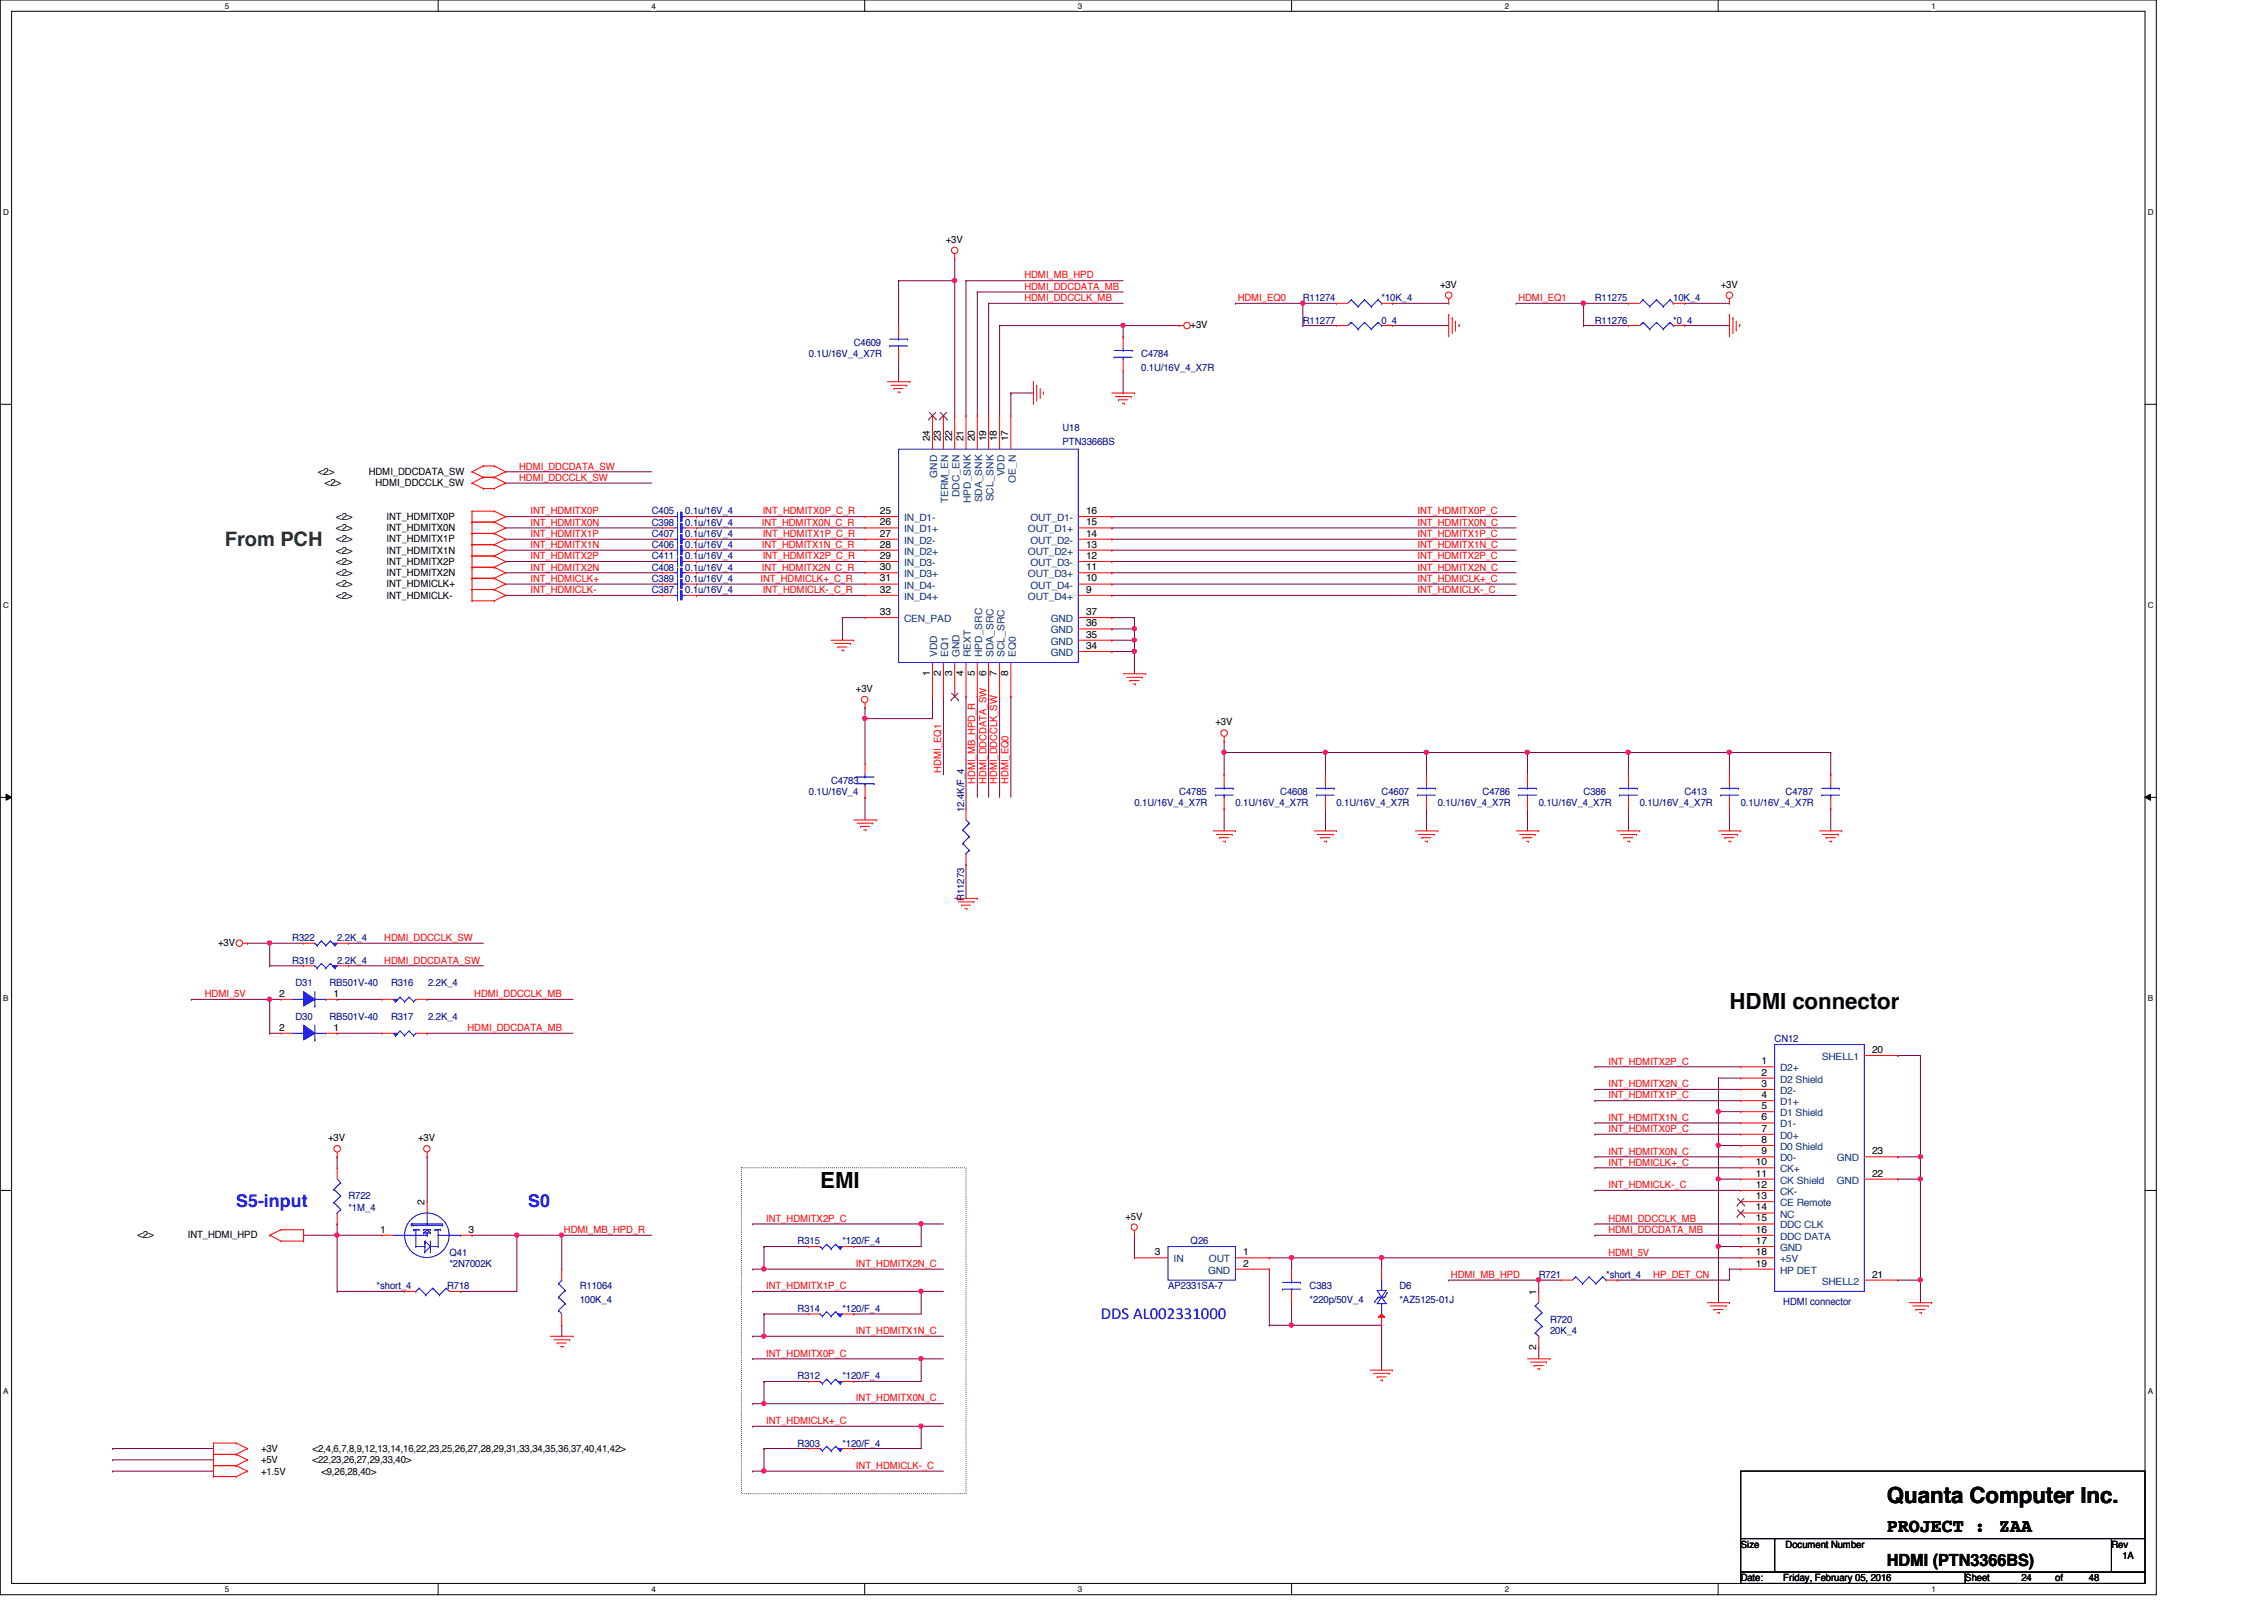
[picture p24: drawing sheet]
<svg xmlns="http://www.w3.org/2000/svg" width="297mm" height="210mm" viewBox="0 0 297 210" stroke-linecap="round" stroke-linejoin="round" font-family="sans-serif">
<defs><g id="words">
<g font-size="2.9">
<text x="226.9" y="132.4">HDMI connector</text>
<text x="107.6" y="155.9">EMI</text>
<text x="247.6" y="197.2">Quanta Computer Inc.</text>
</g>
<text font-size="2.6" fill="#008000" x="29.5" y="71.7">From PCH</text>
<g font-size="2.5">
<text x="247.6" y="201">PROJECT :</text>
<text x="262.3" y="201">ZAA</text>
</g>
<g font-size="2.3" fill="#00f">
<text x="31" y="158.3">S5-input</text>
<text x="69.3" y="158.3">S0</text>
</g>
<text font-size="2.2" fill="#00f" x="144.4" y="173">DDS AL002331000</text>
<text font-size="2.2" x="247.6" y="205.4">HDMI (PTN3366BS)</text>
<g font-size="1.3">
<text x="124.1" y="31.8">+3V</text>
<text x="188.9" y="37.7">+3V</text>
<text x="225.8" y="37.7">+3V</text>
<text x="156.2" y="43.1">+3V</text>
<text x="122" y="57.9" transform="rotate(-90 122 57.9)">24</text>
<text x="123.4" y="57.9" transform="rotate(-90 123.4 57.9)">23</text>
<text x="124.9" y="57.9" transform="rotate(-90 124.9 57.9)">22</text>
<text x="126.4" y="57.9" transform="rotate(-90 126.4 57.9)">21</text>
<text x="127.9" y="57.9" transform="rotate(-90 127.9 57.9)">20</text>
<text x="129.4" y="57.9" transform="rotate(-90 129.4 57.9)">19</text>
<text x="130.8" y="57.9" transform="rotate(-90 130.8 57.9)">18</text>
<text x="132.3" y="57.9" transform="rotate(-90 132.3 57.9)">17</text>
<text x="41.7" y="62.3">&lt;2&gt;</text>
<text x="42.6" y="63.8">&lt;2&gt;</text>
<text x="48.4" y="62.3">HDMI_DDCDATA_SW</text>
<text x="49.3" y="63.8">HDMI_DDCCLK_SW</text>
<text x="44.1" y="69.7">&lt;2&gt;</text>
<text x="44.1" y="68.2">&lt;2&gt;</text>
<text x="44.1" y="71.2">&lt;2&gt;</text>
<text x="50.7" y="69.7">INT_HDMITX0N</text>
<text x="50.7" y="68.2">INT_HDMITX0P</text>
<text x="50.7" y="71.2">INT_HDMITX1P</text>
<text x="115.4" y="71.8">28</text>
<text x="115.4" y="70.4">27</text>
<text x="115.4" y="68.9">26</text>
<text x="115.4" y="67.4">25</text>
<text x="142.5" y="71.8">13</text>
<text x="142.5" y="70.4">14</text>
<text x="142.5" y="68.9">15</text>
<text x="142.5" y="67.4">16</text>
<text x="44.1" y="77">&lt;2&gt;</text>
<text x="44.1" y="72.6">&lt;2&gt;</text>
<text x="44.1" y="74.1">&lt;2&gt;</text>
<text x="44.1" y="75.6">&lt;2&gt;</text>
<text x="50.7" y="77">INT_HDMICLK+</text>
<text x="50.7" y="72.6">INT_HDMITX1N</text>
<text x="50.7" y="74.1">INT_HDMITX2P</text>
<text x="50.7" y="75.6">INT_HDMITX2N</text>
<text x="115.4" y="77.8">32</text>
<text x="115.4" y="76.3">31</text>
<text x="115.4" y="74.8">30</text>
<text x="115.4" y="73.3">29</text>
<text x="142.5" y="77.8">9</text>
<text x="142.5" y="76.3">10</text>
<text x="142.5" y="74.8">11</text>
<text x="142.5" y="73.3">12</text>
<text x="44.1" y="78.5">&lt;2&gt;</text>
<text x="50.7" y="78.5">INT_HDMICLK-</text>
<text x="115.4" y="80.7">33</text>
<text x="142.5" y="83.7">35</text>
<text x="142.5" y="82.2">36</text>
<text x="142.5" y="80.7">37</text>
<text x="122" y="88.7" transform="rotate(-90 122 88.7)">1</text>
<text x="123.4" y="88.7" transform="rotate(-90 123.4 88.7)">2</text>
<text x="124.9" y="88.7" transform="rotate(-90 124.9 88.7)">3</text>
<text x="126.4" y="88.7" transform="rotate(-90 126.4 88.7)">4</text>
<text x="127.9" y="88.7" transform="rotate(-90 127.9 88.7)">5</text>
<text x="129.4" y="88.7" transform="rotate(-90 129.4 88.7)">6</text>
<text x="130.8" y="88.7" transform="rotate(-90 130.8 88.7)">7</text>
<text x="132.3" y="88.7" transform="rotate(-90 132.3 88.7)">8</text>
<text x="142.5" y="85.1">34</text>
<text x="112.3" y="90.8">+3V</text>
<text x="159.5" y="95.2">+3V</text>
<text x="28.6" y="124.1">+3V</text>
<text x="36.6" y="130.8">2</text>
<text x="43.8" y="130.8">1</text>
<text x="36.6" y="135.2">2</text>
<text x="43.8" y="135.2">1</text>
<text x="231.1" y="139.6">1</text>
<text x="231.1" y="141.1">2</text>
<text x="231.1" y="142.6">3</text>
<text x="245.6" y="138.1">20</text>
<text x="43" y="149.7">+3V</text>
<text x="54.9" y="149.7">+3V</text>
<text x="231.1" y="144.1">4</text>
<text x="231.1" y="145.5">5</text>
<text x="231.1" y="147">6</text>
<text x="231.1" y="148.5">7</text>
<text x="231.1" y="149.9">8</text>
<text x="230.4" y="152.9">10</text>
<text x="230.4" y="154.3">11</text>
<text x="230.4" y="155.8">12</text>
<text x="231.1" y="151.4">9</text>
<text x="245.6" y="151.4">23</text>
<text x="245.6" y="154.3">22</text>
<text x="49.9" y="161.7">1</text>
<text x="55.7" y="158.1" transform="rotate(-90 55.7 158.1)">2</text>
<text x="61.5" y="161.7">3</text>
<text x="147.7" y="160">+5V</text>
<text x="230.4" y="157.3">13</text>
<text x="230.4" y="158.8">14</text>
<text x="230.4" y="160.2">15</text>
<text x="230.4" y="161.7">16</text>
<text x="18" y="162.3">&lt;2&gt;</text>
<text x="24.6" y="162.3">INT_HDMI_HPD</text>
<text x="151.5" y="164.7">3</text>
<text x="163.1" y="164.7">1</text>
<text x="163.1" y="166.2">2</text>
<text x="230.4" y="163.2">17</text>
<text x="230.4" y="164.7">18</text>
<text x="230.4" y="166.2">19</text>
<text x="245.6" y="167.6">21</text>
<text x="201.5" y="169.9" transform="rotate(-90 201.5 169.9)">1</text>
<text x="201.5" y="177.1" transform="rotate(-90 201.5 177.1)">2</text>
<text x="34.2" y="190.5">+3V</text>
<text x="34.2" y="192">+5V</text>
<text x="41" y="190.5">&lt;2,4,6,7,8,9,12,13,14,16,22,23,25,26,27,28,29,31,33,34,35,36,37,40,41,42&gt;</text>
<text x="41" y="192">&lt;22,23,26,27,29,33,40&gt;</text>
<text x="34.2" y="193.5">+1.5V</text>
<text x="42.2" y="193.5">&lt;9,26,28,40&gt;</text>
<text x="228.4" y="203">Size</text>
<text x="234.3" y="203">Document Number</text>
<text x="277" y="203">Rev</text>
<text x="228.4" y="207.4">Date:</text>
<text x="234" y="207.4">Friday, February 05, 2016</text>
<text x="257.8" y="207.4">Sheet</text>
<text x="265.2" y="207.4">24</text>
<text x="269.7" y="207.4">of</text>
<text x="274.1" y="207.4">48</text>
<text x="278.5" y="204.5">1A</text>
</g>
<g font-size="1.3" fill="#f00">
<text x="134.4" y="39.5">HDMI_DDCCLK_MB</text>
<text x="134.4" y="38">HDMI_DDCDATA_MB</text>
<text x="134.4" y="36.5">HDMI_MB_HPD</text>
<text x="162.4" y="39.5">HDMI_EQ0</text>
<text x="199.2" y="39.5">HDMI_EQ1</text>
<text x="68.1" y="63.1">HDMI_DDCCLK_SW</text>
<text x="68.1" y="61.6">HDMI_DDCDATA_SW</text>
<text x="69.6" y="69">INT_HDMITX0N</text>
<text x="69.6" y="67.5">INT_HDMITX0P</text>
<text x="69.6" y="70.4">INT_HDMITX1P</text>
<text x="69.6" y="71.9">INT_HDMITX1N</text>
<text x="99.9" y="69">INT_HDMITX0N_C_R</text>
<text x="99.9" y="71.9">INT_HDMITX1N_C_R</text>
<text x="100.1" y="67.5">INT_HDMITX0P_C_R</text>
<text x="100.1" y="70.4">INT_HDMITX1P_C_R</text>
<text x="186" y="71.9">INT_HDMITX1N_C</text>
<text x="186" y="70.4">INT_HDMITX1P_C</text>
<text x="186" y="69">INT_HDMITX0N_C</text>
<text x="186" y="67.5">INT_HDMITX0P_C</text>
<text x="69.6" y="76.3">INT_HDMICLK+</text>
<text x="69.6" y="77.8">INT_HDMICLK-</text>
<text x="69.6" y="73.4">INT_HDMITX2P</text>
<text x="69.6" y="74.8">INT_HDMITX2N</text>
<text x="99.8" y="76.3">INT_HDMICLK+_C_R</text>
<text x="99.9" y="74.8">INT_HDMITX2N_C_R</text>
<text x="100.1" y="77.8">INT_HDMICLK-_C_R</text>
<text x="100.1" y="73.4">INT_HDMITX2P_C_R</text>
<text x="186" y="77.8">INT_HDMICLK-_C</text>
<text x="186" y="76.3">INT_HDMICLK+_C</text>
<text x="186" y="74.8">INT_HDMITX2N_C</text>
<text x="186" y="73.4">INT_HDMITX2P_C</text>
<text x="123.5" y="101.3" transform="rotate(-90 123.5 101.3)">HDMI_EQ1</text>
<text x="127.9" y="102.8" transform="rotate(-90 127.9 102.8)">HDMI_MB_HPD_R</text>
<text x="129.4" y="102.8" transform="rotate(-90 129.4 102.8)">HDMI_DDCDATA_SW</text>
<text x="130.8" y="102.8" transform="rotate(-90 130.8 102.8)">HDMI_DDCCLK_SW</text>
<text x="132.3" y="102.8" transform="rotate(-90 132.3 102.8)">HDMI_EQ0</text>
<text x="50.4" y="123.4">HDMI_DDCCLK_SW</text>
<text x="26.9" y="130.8">HDMI_5V</text>
<text x="50.4" y="126.4">HDMI_DDCDATA_SW</text>
<text x="62.2" y="130.8">HDMI_DDCCLK_MB</text>
<text x="61.3" y="135.3">HDMI_DDCDATA_MB</text>
<text x="211" y="139.7">INT_HDMITX2P_C</text>
<text x="211" y="142.6">INT_HDMITX2N_C</text>
<text x="211" y="144.1">INT_HDMITX1P_C</text>
<text x="211" y="147">INT_HDMITX1N_C</text>
<text x="211" y="148.5">INT_HDMITX0P_C</text>
<text x="211" y="155.9">INT_HDMICLK-_C</text>
<text x="211" y="152.9">INT_HDMICLK+_C</text>
<text x="211" y="151.5">INT_HDMITX0N_C</text>
<text x="74" y="161.8">HDMI_MB_HPD_R</text>
<text x="100.5" y="160.3">INT_HDMITX2P_C</text>
<text x="211" y="161.8">HDMI_DDCDATA_MB</text>
<text x="211" y="160.3">HDMI_DDCCLK_MB</text>
<text x="112.3" y="166.2">INT_HDMITX2N_C</text>
<text x="190.4" y="167.6">HDMI_MB_HPD</text>
<text x="211" y="164.7">HDMI_5V</text>
<text x="216.9" y="167.6">HP_DET_CN</text>
<text x="100.5" y="169.1">INT_HDMITX1P_C</text>
<text x="100.5" y="178">INT_HDMITX0P_C</text>
<text x="112.3" y="175">INT_HDMITX1N_C</text>
<text x="112.3" y="183.9">INT_HDMITX0N_C</text>
<text x="100.5" y="186.8">INT_HDMICLK+_C</text>
<text x="112.3" y="192.7">INT_HDMICLK-_C</text>
</g>
<g font-size="1.3" fill="#000080">
<text x="170.9" y="39.5">R11274</text>
<text x="181.3" y="39.5">*10K_4</text>
<text x="209.3" y="39.5">R11275</text>
<text x="219.5" y="39.5">10K_4</text>
<text x="106.1" y="46.9">0.1U/16V_4_X7R</text>
<text x="112" y="45.4">C4609</text>
<text x="149.7" y="46.9">C4784</text>
<text x="170.9" y="42.5">R11277</text>
<text x="181.3" y="42.5">0_4</text>
<text x="209.3" y="42.5">R11276</text>
<text x="219.5" y="42.5">*0_4</text>
<text x="149.7" y="48.6">0.1U/16V_4_X7R</text>
<text x="139.4" y="56.6">U18</text>
<text x="139.4" y="58.3">PTN3366BS</text>
<text x="85.5" y="67.5">C405</text>
<text x="85.5" y="71.9">C406</text>
<text x="85.5" y="70.4">C407</text>
<text x="85.5" y="69">C398</text>
<text x="89.9" y="67.5">0.1u/16V_4</text>
<text x="89.9" y="71.9">0.1u/16V_4</text>
<text x="89.9" y="70.4">0.1u/16V_4</text>
<text x="89.9" y="69">0.1u/16V_4</text>
<text x="85.5" y="77.8">C387</text>
<text x="85.5" y="76.3">C389</text>
<text x="85.5" y="74.8">C408</text>
<text x="85.5" y="73.4">C411</text>
<text x="89.9" y="77.8">0.1u/16V_4</text>
<text x="89.9" y="76.3">0.1u/16V_4</text>
<text x="89.9" y="74.8">0.1u/16V_4</text>
<text x="89.9" y="73.4">0.1u/16V_4</text>
<text x="106.1" y="104.3">0.1U/16V_4</text>
<text x="109" y="102.8">C4783</text>
<text x="126.5" y="106.5" transform="rotate(-90 126.5 106.5)">12.4K/F_4</text>
<text x="148.8" y="105.8">0.1U/16V_4_X7R</text>
<text x="154.7" y="104.3">C4785</text>
<text x="162.1" y="105.8">0.1U/16V_4_X7R</text>
<text x="168" y="104.3">C4608</text>
<text x="175.3" y="105.8">0.1U/16V_4_X7R</text>
<text x="181.3" y="104.3">C4607</text>
<text x="188.6" y="105.8">0.1U/16V_4_X7R</text>
<text x="194.5" y="104.3">C4786</text>
<text x="201.9" y="105.8">0.1U/16V_4_X7R</text>
<text x="207.8" y="104.3">C386</text>
<text x="215.1" y="105.8">0.1U/16V_4_X7R</text>
<text x="221" y="104.3">C413</text>
<text x="228.4" y="105.8">0.1U/16V_4_X7R</text>
<text x="234.3" y="104.3">C4787</text>
<text x="126.5" y="118.2" transform="rotate(-90 126.5 118.2)">R11273</text>
<text x="38.4" y="123.5">R322</text>
<text x="44.2" y="123.5">2.2K_4</text>
<text x="38.4" y="126.4">R319</text>
<text x="38.8" y="129.4">D31</text>
<text x="43.2" y="129.4">RB501V-40</text>
<text x="44.2" y="126.4">2.2K_4</text>
<text x="51.3" y="129.4">R316</text>
<text x="56.2" y="129.4">2.2K_4</text>
<text x="38.8" y="133.8">D30</text>
<text x="43.2" y="133.8">RB501V-40</text>
<text x="51.3" y="133.8">R317</text>
<text x="56.2" y="133.8">2.2K_4</text>
<text x="232.8" y="136.7">CN12</text>
<text x="45.7" y="157.4">R722</text>
<text x="45.7" y="158.8">*1M_4</text>
<text x="59" y="164.7">Q41</text>
<text x="59" y="166.2">*2N7002K</text>
<text x="104.6" y="163.2">R315</text>
<text x="110.5" y="163.2">*120/F_4</text>
<text x="156.2" y="163.2">Q26</text>
<text x="201.9" y="167.7">R721</text>
<text x="210.7" y="167.7">*short_4</text>
<text x="49.4" y="169.1">*short_4</text>
<text x="58.7" y="169.1">R718</text>
<text x="76.1" y="169.1">R11064</text>
<text x="76.1" y="170.9">100K_4</text>
<text x="104.6" y="172.1">R314</text>
<text x="110.5" y="172.1">*120/F_4</text>
<text x="153.2" y="169.1">AP2331SA-7</text>
<text x="171.8" y="169.1">C383</text>
<text x="171.8" y="170.9">*220p/50V_4</text>
<text x="183.6" y="169.1">D6</text>
<text x="183.6" y="170.9">*AZ5125-01J</text>
<text x="203.4" y="173.6">R720</text>
<text x="234" y="171.2">HDMI connector</text>
<text x="203.4" y="175">20K_4</text>
<text x="104.6" y="180.9">R312</text>
<text x="110.5" y="180.9">*120/F_4</text>
<text x="104.6" y="189.8">R303</text>
<text x="110.5" y="189.8">*120/F_4</text>
</g>
<g font-size="1.3" fill="#004080">
<text x="123" y="62.7" transform="rotate(-90 123 62.7)">GND</text>
<text x="125.9" y="65.2" transform="rotate(-90 125.9 65.2)">DDC_EN</text>
<text x="127.4" y="66" transform="rotate(-90 127.4 66)">HPD_SNK</text>
<text x="128.9" y="65.9" transform="rotate(-90 128.9 65.9)">SDA_SNK</text>
<text x="130.3" y="65.8" transform="rotate(-90 130.3 65.8)">SCL_SNK</text>
<text x="131.8" y="62.5" transform="rotate(-90 131.8 62.5)">VDD</text>
<text x="133.3" y="63.3" transform="rotate(-90 133.3 63.3)">OE_N</text>
<text x="118.6" y="71.3">IN_D2-</text>
<text x="118.6" y="69.8">IN_D1+</text>
<text x="118.6" y="68.4">IN_D1-</text>
<text x="124.4" y="66" transform="rotate(-90 124.4 66)">TERM_EN</text>
<text x="134.9" y="69.8">OUT_D1+</text>
<text x="135.2" y="71.3">OUT_D2-</text>
<text x="135.2" y="68.4">OUT_D1-</text>
<text x="118.6" y="77.2">IN_D4-</text>
<text x="118.6" y="75.7">IN_D3+</text>
<text x="118.6" y="74.3">IN_D3-</text>
<text x="118.6" y="72.8">IN_D2+</text>
<text x="134.9" y="75.7">OUT_D3+</text>
<text x="134.9" y="72.8">OUT_D2+</text>
<text x="135.2" y="77.2">OUT_D4-</text>
<text x="135.2" y="74.3">OUT_D3-</text>
<text x="118.6" y="78.7">IN_D4+</text>
<text x="118.6" y="81.6">CEN_PAD</text>
<text x="134.9" y="78.7">OUT_D4+</text>
<text x="137.9" y="83.1">GND</text>
<text x="137.9" y="81.6">GND</text>
<text x="123" y="86.2" transform="rotate(-90 123 86.2)">VDD</text>
<text x="124.4" y="86.2" transform="rotate(-90 124.4 86.2)">EQ1</text>
<text x="125.9" y="86.2" transform="rotate(-90 125.9 86.2)">GND</text>
<text x="127.4" y="86.2" transform="rotate(-90 127.4 86.2)">REXT</text>
<text x="128.9" y="86.2" transform="rotate(-90 128.9 86.2)">HPD_SRC</text>
<text x="130.3" y="86.2" transform="rotate(-90 130.3 86.2)">SDA_SRC</text>
<text x="131.8" y="86.2" transform="rotate(-90 131.8 86.2)">SCL_SRC</text>
<text x="133.3" y="86.2" transform="rotate(-90 133.3 86.2)">EQ0</text>
<text x="137.9" y="86.1">GND</text>
<text x="137.9" y="84.6">GND</text>
<text x="233.5" y="140.5">D2+</text>
<text x="233.5" y="142">D2 Shield</text>
<text x="233.5" y="143.5">D2-</text>
<text x="239" y="139.1">SHELL1</text>
<text x="233.5" y="145">D1+</text>
<text x="233.5" y="146.4">D1 Shield</text>
<text x="233.5" y="147.9">D1-</text>
<text x="233.5" y="149.4">D0+</text>
<text x="233.5" y="150.9">D0 Shield</text>
<text x="233.5" y="152.4">D0-</text>
<text x="233.5" y="153.8">CK+</text>
<text x="233.5" y="155.3">CK Shield</text>
<text x="241" y="152.4">GND</text>
<text x="241" y="155.3">GND</text>
<text x="233.5" y="156.8">CK-</text>
<text x="233.5" y="158.2">CE Remote</text>
<text x="233.5" y="159.7">NC</text>
<text x="233.5" y="161.2">DDC CLK</text>
<text x="154" y="165.6">IN</text>
<text x="158.5" y="167.1">GND</text>
<text x="158.6" y="165.6">OUT</text>
<text x="233.5" y="162.6">DDC DATA</text>
<text x="233.5" y="164.1">GND</text>
<text x="233.5" y="165.6">+5V</text>
<text x="233.5" y="167.1">HP DET</text>
<text x="239" y="168.5">SHELL2</text>
</g>
<g font-size="1.1">
<text x="29.5" y="1.1">5</text>
<text x="85.5" y="1.1">4</text>
<text x="141.4" y="1.1">3</text>
<text x="197.4" y="1.1">2</text>
<text x="253.4" y="1.1">1</text>
<text x=".4" y="28.2">D</text>
<text x="281.8" y="28.2">D</text>
<text x=".4" y="79.8">C</text>
<text x="281.8" y="79.8">C</text>
<text x=".4" y="131.4">B</text>
<text x="281.8" y="131.4">B</text>
<text x=".4" y="182.9">A</text>
<text x="281.8" y="182.9">A</text>
<text x="29.5" y="208.9">5</text>
<text x="85.5" y="208.9">4</text>
<text x="141.4" y="208.9">3</text>
<text x="197.4" y="208.9">2</text>
<text x="253.4" y="208.9">1</text>
</g>
</g></defs>
<path d="M0 0h282.9v209.2h-282.9zM1.5 1.5h279.9v206.2h-279.9z" fill="none" stroke="#000" stroke-width=".13"/>
<g fill="#fff">
<path d="M29.5 .2h.6v1.2h-.6z"/>
<path d="M29.5 207.9h.6v1.2h-.6z"/>
</g>
<path d="M57.5 0v1.5M57.5 207.7v1.5" fill="none" stroke="#000" stroke-width=".13"/>
<g fill="#fff">
<path d="M85.5 .2h.6v1.2h-.6z"/>
<path d="M85.5 207.9h.6v1.2h-.6z"/>
</g>
<path d="M113.4 0v1.5M113.4 207.7v1.5" fill="none" stroke="#000" stroke-width=".13"/>
<g fill="#fff">
<path d="M141.4 .2h.6v1.2h-.6z"/>
<path d="M141.4 207.9h.6v1.2h-.6z"/>
</g>
<path d="M169.5 0v1.5M169.5 207.7v1.5" fill="none" stroke="#000" stroke-width=".13"/>
<g fill="#fff">
<path d="M197.4 .2h.6v1.2h-.6z"/>
<path d="M197.4 207.9h.6v1.2h-.6z"/>
</g>
<path d="M225.4 0v1.5M225.4 207.7v1.5" fill="none" stroke="#000" stroke-width=".13"/>
<g fill="#fff">
<path d="M253.4 .2h.6v1.2h-.6z"/>
<path d="M253.4 207.9h.6v1.2h-.6z"/>
<path d="M.4 27.3h.8v1.1h-.8z"/>
<path d="M281.8 27.3h.8v1.1h-.8z"/>
<path d="M.4 78.8h.8v1.2h-.8z"/>
<path d="M281.8 78.8h.8v1.2h-.8z"/>
</g>
<path d="M0 53h1.5M281.4 53h1.5" fill="none" stroke="#000" stroke-width=".13"/>
<g fill="#fff">
<path d="M.4 130.4h.7v1.2h-.7z"/>
<path d="M281.8 130.4h.7v1.2h-.7z"/>
</g>
<path d="M0 104.6h1.5M.8 104.2l.7 .4-.7 .4zM281.4 104.6l.7-.4v.8zM281.4 104.6h1.5" fill="none" stroke="#000" stroke-width=".13"/>
<path d="M.8 104.2l.7 .4-.7 .4zM281.4 104.6l.7-.4v.8z" fill="#000"/>
<g fill="#fff">
<path d="M.4 181.9h.7v1.2h-.7z"/>
<path d="M281.8 181.9h.7v1.2h-.7z"/>
</g>
<path d="M0 156.2h1.5M281.4 156.2h1.5" fill="none" stroke="#000" stroke-width=".13"/>
<path d="M97.3 153.2h29.4v42.8h-29.4z" fill="none" stroke="#000" stroke-width=".13" stroke-dasharray="0 .3"/>
<path d="M39.8 162.1h.1M39.8 162.1h4.4" fill="none" stroke="#800040" stroke-width=".13"/>
<circle cx="44.2" cy="162" r=".29" fill="#f0f"/>
<circle cx="44.2" cy="162" r=".29" fill="none" stroke="#f0f" stroke-width=".13"/>
<g fill="none" stroke="#800040" stroke-width=".13">
<path d="M35.4 131.1h.1M35.4 131.1h1.5M35.4 131.1v4.5M44.2 151.8h.1M44.2 151.8v1.4M56 151.8h.1M56 151.8v5.8M44.2 160.6h.1M44.2 162.1h.1M44.2 162.1h5.9M44.2 160.6v1.5M61.9 162.1h.1"/>
<path d="M61.9 162.1h5.9"/>
</g>
<circle cx="35.4" cy="131.1" r=".29" fill="#f0f"/>
<circle cx="35.4" cy="131.1" r=".29" fill="none" stroke="#f0f" stroke-width=".13"/>
<g fill="none" stroke="#800040" stroke-width=".13">
<path d="M35.4 135.6h.1M35.4 135.6h1.5M44.2 131.1h.1M44.2 135.6h.1M44.2 135.6h5.9M44.2 131.1h5.9M56 131.1h.1M56 135.6h.1M56 135.6h19.2M56 131.1h19.2M44.2 162.1h.1M44.2 169.4h.1"/>
<path d="M44.2 162.1v7.3M44.2 169.4h8.9M60.4 169.4h.1M67.8 162.1h.1M67.8 162.1v7.3h-7.4M67.8 162.1h5.9"/>
</g>
<circle cx="73.7" cy="162" r=".29" fill="#f0f"/>
<circle cx="73.7" cy="162" r=".29" fill="none" stroke="#f0f" stroke-width=".13"/>
<circle cx="67.8" cy="162" r=".29" fill="#f0f"/>
<circle cx="67.8" cy="162" r=".29" fill="none" stroke="#f0f" stroke-width=".13"/>
<g fill="none" stroke="#800040" stroke-width=".13">
<path d="M73.7 173.9h.1M73.7 162.1h.1M73.7 162.1v4.4M73.7 173.9v1.4M73.7 162.1h11.8M98.8 166.5h.1M98.8 166.5h1.4M120.9 178.3h.1M120.9 169.4h.1M120.9 160.6h.1M120.9 178.3h2.9M120.9 169.4h2.9"/>
<path d="M120.9 160.6h2.9M98.8 184.1h.1M98.8 184.1h1.4M100.2 181.2h.1M100.2 193h.1M100.2 181.2h5.9M100.2 193h23.6"/>
</g>
<circle cx="100.2" cy="193" r=".29" fill="#f0f"/>
<circle cx="100.2" cy="193" r=".29" fill="none" stroke="#f0f" stroke-width=".13"/>
<path d="M100.2 184.1h.1M100.2 184.1h23.6M120.9 187.1h.1M120.9 187.1h2.9" fill="none" stroke="#800040" stroke-width=".13"/>
<circle cx="100.2" cy="184.1" r=".29" fill="#f0f"/>
<circle cx="100.2" cy="184.1" r=".29" fill="none" stroke="#f0f" stroke-width=".13"/>
<path d="M100.2 166.5h.1M100.2 166.5h23.6" fill="none" stroke="#800040" stroke-width=".13"/>
<circle cx="100.2" cy="166.5" r=".29" fill="#f0f"/>
<circle cx="100.2" cy="166.5" r=".29" fill="none" stroke="#f0f" stroke-width=".13"/>
<path d="M98.8 187.1h.1M98.8 187.1h22.1" fill="none" stroke="#800040" stroke-width=".13"/>
<circle cx="120.8" cy="187.1" r=".29" fill="#f0f"/>
<circle cx="120.8" cy="187.1" r=".29" fill="none" stroke="#f0f" stroke-width=".13"/>
<path d="M98.8 169.4h.1M98.8 169.4h22.1" fill="none" stroke="#800040" stroke-width=".13"/>
<circle cx="120.8" cy="169.4" r=".29" fill="#f0f"/>
<circle cx="120.8" cy="169.4" r=".29" fill="none" stroke="#f0f" stroke-width=".13"/>
<path d="M98.8 160.6h.1M98.8 160.6h22.1" fill="none" stroke="#800040" stroke-width=".13"/>
<circle cx="120.8" cy="160.5" r=".29" fill="#f0f"/>
<circle cx="120.8" cy="160.5" r=".29" fill="none" stroke="#f0f" stroke-width=".13"/>
<g fill="none" stroke="#800040" stroke-width=".13">
<path d="M98.8 178.3h.1M98.8 178.3h22.1M100.2 172.4h.1M100.2 163.5h.1M100.2 163.5v3M100.2 172.4v2.9M112 172.4h.1M112 163.5h.1M120.9 169.4h.1M120.9 160.6h.1M120.9 178.3h.1M120.9 169.4v3h-8.9"/>
<path d="M120.9 160.6v2.9h-8.9M120.9 178.3v2.9h-8.9M98.8 193h.1M100.2 181.2h.1M100.2 190h.1M100.2 190v3h-1.4M100.2 181.2v2.9M112 190h.1M112 181.2h.1M120.9 187.1h.1M120.9 187.1v2.9h-8.9"/>
</g>
<circle cx="120.8" cy="178.2" r=".29" fill="#f0f"/>
<circle cx="120.8" cy="178.2" r=".29" fill="none" stroke="#f0f" stroke-width=".13"/>
<path d="M100.2 175.3h.1M100.2 175.3h23.6" fill="none" stroke="#800040" stroke-width=".13"/>
<circle cx="100.2" cy="175.3" r=".29" fill="#f0f"/>
<circle cx="100.2" cy="175.3" r=".29" fill="none" stroke="#f0f" stroke-width=".13"/>
<g fill="none" stroke="#800040" stroke-width=".13">
<path d="M32.5 123.7h.1M32.5 123.7h7.3M35.4 123.7h.1M35.4 126.7h.1M35.4 126.7h4.4M35.4 123.7v3M45.7 123.7h.1M45.7 126.7h.1M45.7 123.7h17.7M45.7 126.7h17.7M98.8 175.3h.1M98.8 175.3h1.4"/>
<path d="M100.2 163.5h.1M100.2 172.4h.1M100.2 163.5h5.9M100.2 172.4h5.9M14.8 190h.1M14.8 191.5h.1M14.8 193h.1M14.8 190h13.2M14.8 191.5h13.2M14.8 193h13.2M100.2 190h.1M100.2 190h5.9"/>
</g>
<circle cx="35.4" cy="123.7" r=".29" fill="#f0f"/>
<circle cx="35.4" cy="123.7" r=".29" fill="none" stroke="#f0f" stroke-width=".13"/>
<g fill="none" stroke="#800040" stroke-width=".13">
<path d="M25.1 131.1h.1M25.1 131.1h10.3M249 138.5h.1M249 138.5h3M252 154.7h.1M252 154.7v16.2M148.8 162.1h.1M148.8 162.1v2.9M201.9 176.8h.1M201.9 176.8v1.5M249 167.9h.1M249 167.9h3"/>
<path d="M252 167.9h.1"/>
</g>
<circle cx="251.9" cy="167.9" r=".29" fill="#f0f"/>
<circle cx="251.9" cy="167.9" r=".29" fill="none" stroke="#f0f" stroke-width=".13"/>
<circle cx="251.9" cy="154.7" r=".29" fill="#f0f"/>
<circle cx="251.9" cy="154.7" r=".29" fill="none" stroke="#f0f" stroke-width=".13"/>
<path d="M181.3 165h.1M181.3 165h47.1M212.2 167.9h.1M212.2 167.9h14.7" fill="none" stroke="#800040" stroke-width=".13"/>
<circle cx="181.2" cy="165" r=".29" fill="#f0f"/>
<circle cx="181.2" cy="165" r=".29" fill="none" stroke="#f0f" stroke-width=".13"/>
<path d="M249 151.8h.1M249 151.8h3M169.5 165h.1M169.5 165h11.8M181.3 165h.1M181.3 165v1.5" fill="none" stroke="#800040" stroke-width=".13"/>
<circle cx="169.4" cy="165" r=".29" fill="#f0f"/>
<circle cx="169.4" cy="165" r=".29" fill="none" stroke="#f0f" stroke-width=".13"/>
<path d="M252 138.5h.1M252 138.5v13.3" fill="none" stroke="#800040" stroke-width=".13"/>
<circle cx="251.9" cy="151.7" r=".29" fill="#f0f"/>
<circle cx="251.9" cy="151.7" r=".29" fill="none" stroke="#f0f" stroke-width=".13"/>
<g fill="none" stroke="#800040" stroke-width=".13">
<path d="M209.3 144.4h.1M209.3 156.2h.1M209.3 153.2h.1M209.3 147.3h.1M209.3 144.4h19.1M209.3 156.2h19.1M209.3 153.2h19.1M209.3 147.3h19.1M225.5 141.4h.1M225.5 141.4h2.9M225.5 141.4v4.4M249 154.7h.1"/>
<path d="M252 151.8h.1M252 151.8v2.9h-3M209.3 162.1h.1M209.3 160.6h.1M209.3 162.1h19.1M209.3 160.6h19.1M226.9 166.5h.1M226.9 166.5h1.5M226.9 166.5v1.4"/>
</g>
<circle cx="225.4" cy="145.8" r=".29" fill="#f0f"/>
<circle cx="225.4" cy="145.8" r=".29" fill="none" stroke="#f0f" stroke-width=".13"/>
<path d="M225.5 145.8h.1M225.5 150.3h.1M225.5 145.8h2.9M225.5 145.8v8.9M225.5 150.3h2.9" fill="none" stroke="#800040" stroke-width=".13"/>
<circle cx="225.4" cy="150.3" r=".29" fill="#f0f"/>
<circle cx="225.4" cy="150.3" r=".29" fill="none" stroke="#f0f" stroke-width=".13"/>
<path d="M225.5 154.7h.1M225.5 154.7h2.9M225.5 154.7v16.2M225.5 163.5h.1M225.5 163.5h2.9" fill="none" stroke="#800040" stroke-width=".13"/>
<circle cx="225.4" cy="163.5" r=".29" fill="#f0f"/>
<circle cx="225.4" cy="163.5" r=".29" fill="none" stroke="#f0f" stroke-width=".13"/>
<circle cx="225.4" cy="154.7" r=".29" fill="#f0f"/>
<circle cx="225.4" cy="154.7" r=".29" fill="none" stroke="#f0f" stroke-width=".13"/>
<path d="M190.1 167.9h.1M190.1 167.9h11.8M201.9 167.9h.1M201.9 167.9v1.5" fill="none" stroke="#800040" stroke-width=".13"/>
<circle cx="201.9" cy="167.9" r=".29" fill="#f0f"/>
<circle cx="201.9" cy="167.9" r=".29" fill="none" stroke="#f0f" stroke-width=".13"/>
<path d="M166.5 165h.1M166.5 165h3M169.5 165h.1M169.5 170.9h.1M169.5 173.9h.1M169.5 165v1.5M169.5 170.9v3M169.5 173.9h11.8" fill="none" stroke="#800040" stroke-width=".13"/>
<circle cx="169.4" cy="173.8" r=".29" fill="#f0f"/>
<circle cx="169.4" cy="173.8" r=".29" fill="none" stroke="#f0f" stroke-width=".13"/>
<g fill="none" stroke="#800040" stroke-width=".13">
<path d="M66.3 63.4h.1M66.3 61.9h.1M66.3 63.4h19.2M66.3 61.9h19.2M145.9 81h.1M145.9 82.5h.1M145.9 81h2.9M148.8 81h.1M148.8 81v1.5h-2.9M209.3 140h.1M209.3 140h19.1M209.3 148.8h.1"/>
<path d="M209.3 151.8h.1M209.3 142.9h.1M209.3 148.8h19.1M209.3 151.8h19.1M209.3 142.9h19.1M166.5 166.5h.1M166.5 173.9h.1M166.5 166.5v7.4M166.5 173.9h3M181.3 173.9h.1M181.3 173.9v5.8M201.9 167.9h.1"/>
<path d="M201.9 167.9h2.9"/>
</g>
<circle cx="148.8" cy="82.5" r=".29" fill="#f0f"/>
<circle cx="148.8" cy="82.5" r=".29" fill="none" stroke="#f0f" stroke-width=".13"/>
<path d="M145.9 84h.1M148.8 82.5h.1M148.8 82.5v1.5h-2.9" fill="none" stroke="#800040" stroke-width=".13"/>
<circle cx="148.8" cy="84" r=".29" fill="#f0f"/>
<circle cx="148.8" cy="84" r=".29" fill="none" stroke="#f0f" stroke-width=".13"/>
<path d="M148.8 84h.1M148.8 84v1.5" fill="none" stroke="#800040" stroke-width=".13"/>
<circle cx="148.8" cy="85.4" r=".29" fill="#f0f"/>
<circle cx="148.8" cy="85.4" r=".29" fill="none" stroke="#f0f" stroke-width=".13"/>
<g fill="none" stroke="#800040" stroke-width=".13">
<path d="M145.9 78.1h.1M145.9 76.6h.1M145.9 75.1h.1M145.9 73.7h.1M145.9 72.2h.1M145.9 70.7h.1M145.9 69.3h.1M145.9 67.8h.1M145.9 78.1h53M145.9 76.6h53M145.9 75.1h53M145.9 73.7h53"/>
<path d="M145.9 72.2h53M145.9 70.7h53M145.9 69.3h53M145.9 67.8h53M110.5 81h.1M110.5 81h3M110.5 81v3M113.5 92.8h.1M113.5 92.8v1.5M145.9 85.5h.1M145.9 85.5h2.9M148.8 85.5h.1"/>
<path d="M148.8 85.5v2.9"/>
</g>
<circle cx="113.5" cy="94.2" r=".29" fill="#f0f"/>
<circle cx="113.5" cy="94.2" r=".29" fill="none" stroke="#f0f" stroke-width=".13"/>
<g fill="none" stroke="#800040" stroke-width=".13">
<path d="M128.2 38.3v16.2M129.7 39.8h.1M129.7 39.8v14.7M128.2 54.5h.1M131.1 42.7h.1M131.1 42.7h16.3M113.5 94.3h.1M113.5 94.3v5.9M122.3 91.4h.1M122.3 91.4v2.9h-8.8M123.8 91.4h.1M123.8 91.4v10.2"/>
<path d="M126.7 91.4h.1M126.7 91.4v14.7M128.2 91.4h.1M128.2 91.4v13.2M129.7 91.4h.1M129.7 91.4v13.2M131.1 91.4h.1M131.1 91.4v13.2M132.6 91.4h.1M132.6 91.4v13.2M113.5 104.6h.1M113.5 104.6v3"/>
<path d="M126.7 113.5h.1M126.7 113.5v4.4"/>
</g>
<circle cx="147.3" cy="42.7" r=".29" fill="#f0f"/>
<circle cx="147.3" cy="42.7" r=".29" fill="none" stroke="#f0f" stroke-width=".13"/>
<g fill="none" stroke="#800040" stroke-width=".13">
<path d="M125.3 36.8h.1M125.3 33.9v2.9M126.7 36.8v17.7M162.1 39.8h.1M162.1 39.8h13.2M170.9 39.8h.1M170.9 39.8v2.9M182.7 39.8h.1M182.7 39.8h7.4M126.7 54.5h.1M131.1 42.7h.1M131.1 42.7v11.8"/>
<path d="M132.6 51.6h.1M132.6 51.6h3M132.6 51.6v2.9M66.3 76.6h.1M66.3 78.1h.1M66.3 69.3h.1M66.3 67.8h.1M66.3 70.7h.1M66.3 72.2h.1M66.3 73.7h.1M66.3 75.1h.1M66.3 76.6h20.6"/>
<path d="M66.3 78.1h20.6M66.3 69.3h20.6M66.3 67.8h20.6M66.3 70.7h20.6M66.3 72.2h20.6M66.3 73.7h20.6M66.3 75.1h20.6M91.4 76.6h.1M91.4 78.1h.1M91.4 69.3h.1M91.4 67.8h.1M91.4 70.7h.1"/>
<path d="M91.4 72.2h.1M91.4 73.7h.1M91.4 75.1h.1M91.4 76.6h22.1M91.4 78.1h22.1M91.4 69.3h22.1M91.4 67.8h22.1M91.4 70.7h22.1M91.4 72.2h22.1M91.4 73.7h22.1M91.4 75.1h22.1"/>
</g>
<circle cx="170.9" cy="39.8" r=".29" fill="#f0f"/>
<circle cx="170.9" cy="39.8" r=".29" fill="none" stroke="#f0f" stroke-width=".13"/>
<path d="M198.9 39.8h.1M198.9 39.8h14.8M207.8 39.8h.1M170.9 42.7h.1M170.9 42.7h4.4M182.7 42.7h.1M182.7 42.7h7.4" fill="none" stroke="#800040" stroke-width=".13"/>
<circle cx="207.7" cy="39.8" r=".29" fill="#f0f"/>
<circle cx="207.7" cy="39.8" r=".29" fill="none" stroke="#f0f" stroke-width=".13"/>
<g fill="none" stroke="#800040" stroke-width=".13">
<path d="M117.9 36.8h.1M117.9 36.8h7.4M117.9 36.8v5.9M125.3 36.8h.1M125.3 36.8v17.7M207.8 39.8h.1M207.8 39.8v2.9M221 39.8h.1M221 39.8h5.9M117.9 47.2h.1M117.9 47.2v2.9M207.8 42.7h.1"/>
<path d="M207.8 42.7h5.9M221 42.7h.1M221 42.7h5.9"/>
</g>
<circle cx="125.2" cy="36.8" r=".29" fill="#f0f"/>
<circle cx="125.2" cy="36.8" r=".29" fill="none" stroke="#f0f" stroke-width=".13"/>
<path d="M160.6 98.7h.1M160.6 97.2v1.5M160.6 106.1h.1M160.6 106.1v2.9" fill="none" stroke="#800040" stroke-width=".13"/>
<circle cx="160.6" cy="98.7" r=".29" fill="#f0f"/>
<circle cx="160.6" cy="98.7" r=".29" fill="none" stroke="#f0f" stroke-width=".13"/>
<g fill="none" stroke="#800040" stroke-width=".13">
<path d="M173.9 98.7h.1M173.9 98.7h-13.3v2.9M240.2 98.7h.1M240.2 98.7h-13.3v2.9M240.2 98.7v2.9M160.6 101.6h.1M173.9 106.1h.1M173.9 106.1v2.9M187.2 106.1h.1M187.2 106.1v2.9M200.4 106.1h.1M200.4 106.1v2.9"/>
<path d="M213.7 106.1h.1M213.7 106.1v2.9M226.9 106.1h.1M226.9 101.6h.1M226.9 106.1v2.9M240.2 106.1h.1M240.2 101.6h.1M240.2 106.1v2.9"/>
</g>
<circle cx="226.9" cy="98.7" r=".29" fill="#f0f"/>
<circle cx="226.9" cy="98.7" r=".29" fill="none" stroke="#f0f" stroke-width=".13"/>
<path d="M213.7 98.7h.1M213.7 98.7v2.9M226.9 98.7h.1M226.9 98.7h-26.5v2.9M200.4 101.6h.1M213.7 101.6h.1" fill="none" stroke="#800040" stroke-width=".13"/>
<circle cx="200.4" cy="98.7" r=".29" fill="#f0f"/>
<circle cx="200.4" cy="98.7" r=".29" fill="none" stroke="#f0f" stroke-width=".13"/>
<circle cx="213.6" cy="98.7" r=".29" fill="#f0f"/>
<circle cx="213.6" cy="98.7" r=".29" fill="none" stroke="#f0f" stroke-width=".13"/>
<path d="M187.2 98.7h.1M187.2 98.7v2.9M200.4 98.7h.1M200.4 98.7h-26.5v2.9M173.9 101.6h.1M187.2 101.6h.1" fill="none" stroke="#800040" stroke-width=".13"/>
<circle cx="173.9" cy="98.7" r=".29" fill="#f0f"/>
<circle cx="173.9" cy="98.7" r=".29" fill="none" stroke="#f0f" stroke-width=".13"/>
<circle cx="187.1" cy="98.7" r=".29" fill="#f0f"/>
<circle cx="187.1" cy="98.7" r=".29" fill="none" stroke="#f0f" stroke-width=".13"/>
<path d="M126.7 36.8h.1M126.7 36.8h20.7M128.2 38.3h.1M128.2 38.3h19.2M129.7 39.8h.1M129.7 39.8h17.7M147.4 42.7h.1M147.4 44.2h.1M147.4 51.6h.1M147.4 42.7h7.3M147.4 42.7v1.5M147.4 48.6v3" fill="none" stroke="#800040" stroke-width=".13"/>
<g fill="none" stroke="#f00" stroke-width=".13">
<path d="M125.3 33.9h.1M125.3 33.3v.6M190.1 39.8h.1M190.1 39.2v.6M226.9 39.8h.1M226.9 39.2v.6M116.4 50.1h3M116.9 50.5h2.1M117.3 51h.1M117.3 51h1.2M117.8 51.4h.3M118.1 51.4h.1"/>
<path d="M119 50.5h.1M119.4 50.1h.1M135.6 50.1h.1M135.6 50.1v2.9M136 50.5h.1M136 50.5v2.1M136.5 52.2h.1M136.5 51v1.2M136.9 51.4h.1M136.9 51.4v.3M145.9 51.6h2.9M146.3 52h2.1"/>
<path d="M146.8 52.5h.1M146.8 52.5h1.2M147.2 52.9h.3M147.5 52.9h.1M148.4 52h.1M148.8 51.6h.1M154.7 42.7h.1M154.7 42.7h.6M190.1 41.3h.1M190.1 41.3v2.9M190.5 41.7h.1M190.5 41.7v2.1"/>
<path d="M191 43.3h.1M191 42.1v1.2M191.4 42.6h.1M191.4 42.6v.3M226.9 41.3h.1M226.9 41.3v2.9M227.4 41.7h.1M227.4 41.7v2.1M227.8 43.3h.1M227.8 42.1v1.2M228.3 42.6h.1M228.3 42.6v.3"/>
<path d="M61.9 63.4h.1M61.9 61.9h.1M61.9 77.3h.1M61.9 75.9h.1M61.9 78.8h.1M61.9 70h.1M61.9 68.5h.1M61.9 67.1h.1M61.9 71.5h.1M61.9 72.9h.1M61.9 74.4h.1M61.9 63.4l1.5 .7"/>
<path d="M61.9 61.9l1.5 .7M61.9 75.9h3M61.9 77.3h3M61.9 67.1v11.7M61.9 78.8h3M61.9 68.5h3M61.9 70h3M61.9 67.1h3M61.9 71.5h3M61.9 72.9h3M61.9 74.4h3M63.4 62.6h.1"/>
<path d="M63.4 64.1h.1M63.4 61.1h.1M63.4 62.6l-1.5 .8M63.4 62.6h1.5M63.4 64.1h1.5M63.4 61.1l-1.5 .8M63.4 61.1h1.5M64.9 62.6h.1M64.9 64.1h.1M64.9 61.1h.1M64.9 75.9h.1M64.9 77.3h.1"/>
<path d="M64.9 78.8h.1M64.9 68.5h.1M64.9 70h.1M64.9 67.1h.1M64.9 71.5h.1M64.9 72.9h.1M64.9 74.4h.1M64.9 62.6l1.4 .8M64.9 61.1l1.4 .8M64.9 75.9l1.4 .7M64.9 77.3l1.4 .8M64.9 68.5l1.4 .8"/>
<path d="M64.9 67.1l1.4 .7M64.9 70l1.4 .7M64.9 71.5l1.4 .7M64.9 72.9l1.4 .8M64.9 74.4l1.4 .7M66.3 63.4h.1M66.3 61.9h.1M66.3 76.6h.1M66.3 78.1h.1M66.3 69.3h.1M66.3 67.8h.1M66.3 70.7h.1"/>
<path d="M66.3 72.2h.1M66.3 73.7h.1M66.3 75.1h.1M66.3 63.4l-1.4 .7M66.3 61.9l-1.4 .7M66.3 76.6l-1.4 .7M66.3 78.1l-1.4 .7M66.3 69.3l-1.4 .7M66.3 67.8l-1.4 .7M66.3 70.7l-1.4 .8M66.3 72.2l-1.4 .7M66.3 73.7l-1.4 .7"/>
<path d="M66.3 75.1l-1.4 .8M109 84h3M109.5 84.4h2.1M109.9 84.9h.1M109.9 84.9h1.2M110.4 85.3h.3M110.7 85.3h.1M111.6 84.4h.1M112 84h.1M113.5 92.8h.1M113.5 92.2v.6M147.4 88.4h2.9"/>
<path d="M147.8 88.9h2.1M148.2 89.3h.1M148.2 89.3h1.2M148.7 89.7h.3M149 89.7h.1M149.9 88.9h.1M150.3 88.4h.1M160.6 97.2h.1M160.6 96.6v.6M112 107.6h3M112.4 108h2.1M112.9 108.4h.1"/>
<path d="M112.9 108.4h1.2M113.3 108.9h.3M113.6 108.9h.1M114.5 108h.1M115 107.6h.1M125.3 117.9h2.9M125.7 118.3h2.1M126.1 118.7h.1M126.1 118.7h1.2M126.6 119.2h.3M126.9 119.2h.1M127.8 118.3h.1"/>
<path d="M128.2 117.9h.1M159.2 109h2.9M159.6 109.5h2.1M160 109.9h.1M160 109.9h1.2M160.5 110.4h.3M160.8 110.4h.1M161.7 109.5h.1M162.1 109h.1M172.4 109h2.9M172.8 109.5h2.1M173.3 109.9h.1"/>
<path d="M173.3 109.9h1.2M173.7 110.4h.3M174 110.4h.1M174.9 109.5h.1M175.3 109h.1M185.7 109h2.9M186.1 109.5h2.1M186.6 109.9h.1M186.6 109.9h1.1M187 110.4h.3M187.3 110.4h.1M188.2 109.5h.1"/>
<path d="M188.6 109h.1M198.9 109h3M199.4 109.5h2M199.8 109.9h.1M199.8 109.9h1.2M200.3 110.4h.2M200.5 110.4h.1M201.4 109.5h.1M201.9 109h.1M212.2 109h2.9M212.6 109.5h2.1M213.1 109.9h.1"/>
<path d="M213.1 109.9h1.1M213.5 110.4h.3M213.8 110.4h.1M214.7 109.5h.1M215.1 109h.1M225.5 109h2.9M225.9 109.5h2.1M226.3 109.9h.1M226.3 109.9h1.2M226.8 110.4h.3M227.1 110.4h.1M228 109.5h.1"/>
<path d="M228.4 109h.1M238.7 109h2.9M239.1 109.5h2.1M239.6 109.9h.1M239.6 109.9h1.2M240 110.4h.3M240.3 110.4h.1M241.2 109.5h.1M241.6 109h.1M31.9 123.7h.6M32.5 123.7h.1M228.4 140h.1"/>
<path d="M228.4 140h4.4M244.6 138.5h4.4M249 138.5h.1M44.2 151.8h.1M44.2 151.2v.6M56 151.8h.1M56 151.2v.6M228.4 141.4h.1M228.4 142.9h.1M228.4 144.4h.1M228.4 145.8h.1M228.4 147.3h.1"/>
<path d="M228.4 148.8h.1M228.4 150.3h.1M228.4 151.8h.1M228.4 153.2h.1M228.4 154.7h.1M228.4 156.2h.1M228.4 157.6h.1M228.4 159.1h.1M228.4 141.4h4.4M228.4 142.9h4.4M228.4 144.4h4.4M228.4 145.8h4.4"/>
<path d="M228.4 147.3h4.4M228.4 148.8h4.4M228.4 150.3h4.4M228.4 151.8h4.4M228.4 153.2h4.4M228.4 154.7h4.4M228.4 156.2h4.4M228.4 157.6h4.4M228.4 159.1h4.4M244.6 151.8h4.4M244.6 154.7h4.4M249 151.8h.1"/>
<path d="M249 154.7h.1M35.4 162.1h.1M35.4 162.1l1.5 .7M36.9 161.3h.1M36.9 162.8h.1M36.9 161.3l-1.5 .8M36.9 161.3h2.9M36.9 162.8h2.9M39.8 161.3h.1M39.8 162.8h.1M39.8 161.3v1.5M72.2 175.3h3"/>
<path d="M72.7 175.8h2.1M73.1 176.2h.1M73.1 176.2h1.2M73.6 176.7h.3M73.9 176.7h.1M74.8 175.8h.1M75.2 175.3h.1M148.8 162.1h.1M148.8 161.5v.6M179.8 179.7h2.9M182.7 179.7h.1M200.4 178.3h3"/>
<path d="M200.8 178.7h2.1M201.3 179.2h.1M201.3 179.2h1.2M201.7 179.6h.3M202 179.6h.1M202.9 178.7h.1M203.4 178.3h.1M224 170.9h2.9M224.4 171.3h2.1M224.9 171.8h.1M224.9 171.8h1.2M225.3 172.2h.3"/>
<path d="M225.6 172.2h.1M226.5 171.3h.1M226.9 170.9h.1M228.4 160.6h.1M228.4 162.1h.1M228.4 163.5h.1M228.4 165h.1M228.4 166.5h.1M228.4 160.6h4.4M228.4 162.1h4.4M228.4 163.5h4.4M228.4 165h4.4"/>
<path d="M228.4 166.5h4.4M244.6 167.9h4.4M249 167.9h.1M250.5 170.9h2.9M250.9 171.3h2.1M251.4 171.8h.1M251.4 171.8h1.2M251.8 172.2h.3M252.1 172.2h.1M253 171.3h.1M253.4 170.9h.1M28 190.8h.1"/>
<path d="M28 189.3h.1M28 192.3h.1M28 193.7h.1M28 189.3h3M28 190.8h3M28 189.3v4.4M28 192.3h3M28 193.7h3M31 189.3h.1M31 190.8h.1M31 192.3h.1M31 193.7h.1"/>
<path d="M31 189.3l1.5 .7M31 190.8l1.5 .7M31 192.3l1.5 .7M32.5 190h.1M32.5 191.5h.1M32.5 193h.1M32.5 190l-1.5 .8M32.5 191.5l-1.5 .8M32.5 193l-1.5 .7M180.2 180.2h2.1M180.7 180.6h.1M180.7 180.6h1.2"/>
<path d="M181.1 181.1h.3M181.4 181.1h.1M182.3 180.2h.1"/>
<circle cx="125.3" cy="32.8" r=".43"/>
<circle cx="190.1" cy="38.7" r=".43"/>
<circle cx="226.9" cy="38.7" r=".43"/>
<circle cx="155.7" cy="42.7" r=".43"/>
<circle cx="113.4" cy="91.8" r=".43"/>
<circle cx="160.6" cy="96.2" r=".43"/>
<circle cx="31.4" cy="123.7" r=".43"/>
<circle cx="44.2" cy="150.7" r=".43"/>
<circle cx="56" cy="150.7" r=".43"/>
<circle cx="148.8" cy="161" r=".42"/>
</g>
<path d="M228.4 193h53v8.8h-53zM228.4 201.8h4.4v4.4h-4.4zM228.4 206.2h29.4v1.5h-29.4zM232.8 201.8h44.2v4.4h-44.2zM257.8 206.2h23.6v1.5h-23.6zM277 201.8h4.4v4.4h-4.4z" fill="none" stroke="#000" stroke-width=".13"/>
<g fill="none" stroke="#00f" stroke-width=".13">
<path d="M51.6 131.1l.3 .3M51.9 131.4h.1M52.5 130.8h.1M52.5 130.8l-.6 .6M52.5 130.8l.6 .6M53.1 131.4h.1M53.7 130.8h.1M53.7 130.8l-.6 .6M53.7 130.8l.6 .6M54.3 131.4h.1M54.6 131.1h.1M54.6 131.1l-.3 .3"/>
<path d="M232.8 137h11.8v32.4h-11.8z"/>
</g>
<path d="M227.9 158.1h.1M227.9 159.6h.1M228 157.2l.9 .9M228 158.7l.9 .9M228.8 157.2l-.9 .9M228.8 158.7l-.9 .9M228.9 158.1h.1M228.9 159.6h.1" fill="none" stroke="#804000" stroke-width=".13"/>
<path d="M51.6 131.1h.6l-.3 .3 .3-.3-.3 .3z" fill-rule="evenodd" fill="#00f"/>
<g fill="none" stroke="#00f" stroke-width=".13">
<path d="M215.6 39.3h.1M215.6 39.3l-.5 .5M215.6 39.3l.8 .9M217.3 39.3h.1M217.3 39.3l-.9 .9M217.3 39.3l.9 .9M219.1 39.3h.1M219.1 39.3l-.9 .9M219.1 39.3l.4 .5M219.5 39.8h.1M117.9 58.9h23.6v28h-23.6zM216.4 40.2h.1"/>
<path d="M218.2 40.2h.1M88.9 68.4h.1M88.9 67.2v1.2M186 104.3h.1M186 104.3h2.3M186 103.4h2.3M187.2 103.4h.1M187.2 104.3h.1M187.2 103.1v.3M187.2 104.3v.3M188.3 103.4h.1M225.8 104.3h.1"/>
<path d="M225.8 104.3h2.3M225.8 103.4h2.3M226.9 103.4h.1M226.9 104.3h.1M226.9 103.1v.3M226.9 104.3v.3M228.1 103.4h.1M51.6 131.1h.6l-.3 .3 .3-.3-.3 .3zM56 159.1v1.5M51.6 162.1h4.4M54 160.7h.1M54 160.6h.1"/>
<path d="M54 160.6h4.1v.1M54 160.7h4.1M54 160.6v.1M54.1 160.6h.1M54.3 160.7h.1M54.3 161.3h.1M54.3 161.3h.7M54.4 161.3h.1M54.6 163.5h.1M54.6 161.3h.1M54.6 163.5h1.1M54.6 161.3v2.2"/>
<path d="M55 161.3h.1M55.6 161.8h.1M55.6 161.3h.1M55.6 161.8h.9M55.6 161.3h.9M55.7 163.5h.1M55.7 164.3h.1M55.7 162.9h.1M55.7 162.8h.1M55.7 163.1h.1M55.7 161.6h.1M55.7 162.8v1.5"/>
<path d="M55.7 162.8l.8 .7M55.7 161.6l-.1 .2M56 162.1h.1M56 160.6h.1M56 161.3h.1M56 161.8h.1M56 161.8v.3M56 161.3l-.3 .3M56 161.3l.5 .5M56.5 163.5h.1M56.5 161.8h.1M56.5 161.3h.1"/>
<path d="M56.5 164.3h.1M56.5 162.8h.1M56.5 163.5h1M56.5 163.5l-.8 .8M56.5 162.8v1.5M57.1 161.3h.1M57.1 161.3h.7M57.2 161.3h.1M57.5 161.3h.1M57.5 163.5h.1M57.5 162.1h2.9M57.5 161.3v2.2"/>
<path d="M57.8 161.3h.1M58.1 160.7h.1M60.4 162.1h.1"/>
<circle cx="56" cy="162" r="2.93"/>
</g>
<g fill="none" stroke="#f00" stroke-width=".13">
<path d="M213.7 39.8h.1M213.7 39.8h1.4M219.5 39.8h1.5M221 39.8h.1M122.3 54.5h.1M122.3 54.5v4.4M123.8 54.5h.1M123.8 54.5v4.4M125.3 54.5h.1M125.3 54.5v4.4M126.7 54.5h.1M126.7 54.5v4.4"/>
<path d="M128.2 54.5h.1M128.2 54.5v4.4M129.7 54.5h.1M129.7 54.5v4.4M131.1 54.5h.1M131.1 54.5v4.4M132.6 54.5h.1M132.6 54.5v4.4M113.5 78.1h.1M113.5 76.6h.1M113.5 75.1h.1M113.5 73.7h.1"/>
<path d="M113.5 72.2h.1M113.5 70.7h.1M113.5 69.3h.1M113.5 67.8h.1M113.5 78.1h4.4M113.5 76.6h4.4M113.5 75.1h4.4M113.5 73.7h4.4M113.5 72.2h4.4M113.5 70.7h4.4M113.5 69.3h4.4M113.5 67.8h4.4"/>
<path d="M141.5 78.1h4.4M141.5 76.6h4.4M141.5 75.1h4.4M141.5 73.7h4.4M141.5 72.2h4.4M141.5 70.7h4.4M141.5 69.3h4.4M141.5 67.8h4.4M145.9 78.1h.1M145.9 76.6h.1M145.9 75.1h.1M145.9 73.7h.1"/>
<path d="M145.9 72.2h.1M145.9 70.7h.1M145.9 69.3h.1M145.9 67.8h.1M113.5 81h.1M113.5 81h4.4M122.3 91.4h.1M122.3 86.9v4.5M123.8 91.4h.1M123.8 86.9v4.5M125.3 91.4h.1M125.3 86.9v4.5"/>
<path d="M126.7 91.4h.1M126.7 86.9v4.5M128.2 91.4h.1M128.2 86.9v4.5M129.7 91.4h.1M129.7 86.9v4.5M131.1 91.4h.1M131.1 86.9v4.5M132.6 91.4h.1M132.6 86.9v4.5M141.5 81h4.4M141.5 85.5h4.4"/>
<path d="M141.5 84h4.4M141.5 82.5h4.4M145.9 85.5h.1M145.9 84h.1M145.9 82.5h.1M145.9 81h.1M187.2 101.6h.1M187.2 106.1h.1M187.2 101.6v1.5M187.2 104.6v1.5M226.9 101.6h.1M226.9 106.1h.1"/>
<path d="M226.9 101.6v1.5M226.9 104.6v1.5M50.1 131.1h.1M50.1 131.1h1.5M54.6 131.1h1.4M56 131.1h.1M56 157.6h.1M56 157.6v1.5M50.1 162.1h.1M50.1 162.1h1.5M60.4 162.1h1.5M61.9 162.1h.1"/>
</g>
<path d="M121.9 55h.1M121.9 54.1l.9 .9M122.8 54.1l-.9 .9M122.8 55h.1M123.3 55h.1M123.4 54.1l.8 .9M124.2 54.1l-.9 .9M124.2 55h.1M124.8 91.8h.1M124.8 90.9l.9 .9M125.7 90.9l-.9 .9M125.7 91.8h.1" fill="none" stroke="#804000" stroke-width=".13"/>
<path d="M89.3 67.2h.2v1.2h-.2z" fill-rule="evenodd" fill="#00f"/>
<g fill="none" stroke="#00f" stroke-width=".13">
<path d="M88.4 67.8h.5M88.9 67.8h.1M89.3 67.2h.2v1.2h-.2zM89.5 67.8h.1M89.5 67.8h.4M51.6 135.6l.3 .2M51.9 135.8h.1M52.5 135.3h.1M52.5 135.3l-.6 .5M52.5 135.3l.6 .5M53.1 135.8h.1M53.7 135.3h.1"/>
<path d="M53.7 135.3l-.6 .5M53.7 135.3l.6 .5M54.3 135.8h.1M54.6 135.6h.1M54.6 135.6l-.3 .2"/>
</g>
<path d="M86.9 67.8h.1M86.9 67.8h1.5M89.9 67.8h1.5M91.4 67.8h.1" fill="none" stroke="#f00" stroke-width=".13"/>
<path d="M51.6 135.6h.6l-.3 .2 .3-.2-.3 .2z" fill-rule="evenodd" fill="#00f"/>
<g fill="none" stroke="#00f" stroke-width=".13">
<path d="M177.3 42.3h.1M177.3 42.3l-.5 .4M177.3 42.3l.9 .9M178.2 43.2h.1M179 42.3h.1M179 42.3l-.8 .9M179 42.3l.9 .9M179.9 43.2h.1M180.8 42.3h.1M180.8 42.3l-.9 .9M180.8 42.3l.5 .4M181.3 42.7h.1"/>
<path d="M215.6 42.3h.1M215.6 42.3l-.5 .4M215.6 42.3l.8 .9M216.4 43.2h.1M217.3 42.3h.1M217.3 42.3l-.9 .9M217.3 42.3l.9 .9M218.2 43.2h.1M219.1 42.3h.1M219.1 42.3l-.9 .9M219.1 42.3l.4 .4M219.5 42.7h.1"/>
<path d="M172.7 104.3h.1M172.7 104.3h2.3M172.7 103.4h2.3M173.9 103.4h.1M173.9 104.3h.1M173.9 103.1v.3M173.9 104.3v.3M175 103.4h.1M212.5 104.3h.1M212.5 104.3h2.3M212.5 103.4h2.3M213.7 103.4h.1"/>
<path d="M213.7 104.3h.1M213.7 103.1v.3M213.7 104.3v.3M214.8 103.4h.1M51.6 135.6h.6l-.3 .2 .3-.2-.3 .2zM43.8 156h.1M43.8 157.8h.1M43.8 156l.9 .9M43.8 157.8l.9 .9M44.2 159.1h.1M44.2 154.7l.5 .5M44.7 155.2h.1"/>
<path d="M44.7 156.9h.1M44.7 158.7h.1M44.7 155.2l-.9 .8M44.7 156.9l-.9 .9M44.7 158.7l-.5 .4"/>
</g>
<g fill="none" stroke="#f00" stroke-width=".13">
<path d="M175.3 42.7h.1M175.3 42.7h1.5M181.3 42.7h1.4M182.7 42.7h.1M213.7 42.7h.1M213.7 42.7h1.4M219.5 42.7h1.5M221 42.7h.1M173.9 101.6h.1M173.9 106.1h.1M173.9 101.6v1.5M173.9 104.6v1.5"/>
<path d="M213.7 101.6h.1M213.7 106.1h.1M213.7 101.6v1.5M213.7 104.6v1.5M50.1 135.6h.1M50.1 135.6h1.5M54.6 135.6h1.4M56 135.6h.1M44.2 153.2h.1M44.2 153.2v1.5M44.2 159.1v1.5M44.2 160.6h.1"/>
</g>
<path d="M39.8 130.1l1.5 1-1.5 .9z" fill="#00f"/>
<g fill="none" stroke="#00f" stroke-width=".13">
<path d="M146.2 46.9h.1M146.2 46h2.3M146.2 46.9h2.3M147.4 46.9h.1M147.4 46h.1M147.4 45.7v.3M147.4 46.9v.3M148.5 46h.1M88.9 72.8h.1M88.9 71.6v1.2M38.4 131.1h1.4M39.8 130.1l1.5 1-1.5 .9z"/>
<path d="M39.8 131.1h.1M41.3 132h.1M41.3 130.1v1.9M41.3 131.1h1.5M42.8 131.1h.1"/>
</g>
<path d="M147.4 48.6h.1M147.4 44.2h.1M147.4 44.2v1.5M147.4 47.2v1.4M36.9 131.1h.1M36.9 131.1h1.5M42.8 131.1h1.4M44.2 131.1h.1" fill="none" stroke="#f00" stroke-width=".13"/>
<path d="M89.3 71.6h.2v1.2h-.2z" fill-rule="evenodd" fill="#00f"/>
<g fill="none" stroke="#00f" stroke-width=".13">
<path d="M88.4 72.2h.5M88.9 72.2h.1M89.3 71.6h.2v1.2h-.2zM89.5 72.2h.1M89.5 72.2h.4M41.3 123.7h.1M41.3 123.7l.3 .3M41.6 124h.1M42.2 123.4h.1M42.2 123.4l.6 .6M42.2 123.4l-.6 .6M42.8 124h.1"/>
<path d="M43.3 123.4h.1M43.3 123.4l.6 .6M43.3 123.4l-.5 .6M43.9 124h.1M44.2 123.7l-.3 .3"/>
</g>
<path d="M86.9 72.2h.1M86.9 72.2h1.5M89.9 72.2h1.5M91.4 72.2h.1" fill="none" stroke="#f00" stroke-width=".13"/>
<path d="M43.6 123.7h.6l-.3 .3z" fill-rule="evenodd" fill="#00f"/>
<g fill="none" stroke="#00f" stroke-width=".13">
<path d="M88.9 71.3h.1M88.9 70.1v1.2M43.6 123.7h.6l-.3 .3zM206.8 167.5h.1M206.8 167.5l-.5 .4M206.8 167.5l.8 .9M207.6 168.4h.1M208.5 167.5h.1M208.5 167.5l-.9 .9M208.5 167.5l.9 .9M209.4 168.4h.1M210.3 167.5h.1"/>
<path d="M210.3 167.5l-.9 .9M210.3 167.5l.4 .4M210.7 167.9h.1"/>
</g>
<path d="M39.8 123.7h.1M39.8 123.7h1.5M44.2 123.7h1.5M45.7 123.7h.1M204.8 167.9h.1M204.8 167.9h1.5M210.7 167.9h1.5M212.2 167.9h.1" fill="none" stroke="#f00" stroke-width=".13"/>
<path d="M89.3 70.1h.2v1.2h-.2z" fill-rule="evenodd" fill="#00f"/>
<path d="M88.4 70.7h.5M88.9 70.7h.1M89.3 70.1h.2v1.2h-.2zM89.5 70.7h.1M89.5 70.7h.4" fill="none" stroke="#00f" stroke-width=".13"/>
<path d="M86.9 70.7h.1M86.9 70.7h1.5M89.9 70.7h1.5M91.4 70.7h.1" fill="none" stroke="#f00" stroke-width=".13"/>
<path d="M39.8 134.5l1.5 1.1-1.5 .8z" fill="#00f"/>
<g fill="none" stroke="#00f" stroke-width=".13">
<path d="M199.2 104.3h.1M199.2 104.3h2.4M199.2 103.4h2.4M200.4 103.4h.1M200.4 104.3h.1M200.4 103.1v.3M200.4 104.3v.3M201.6 103.4h.1M38.4 135.6h1.4M39.8 134.5l1.5 1.1-1.5 .8zM39.8 135.6h.1M41.3 136.4h.1"/>
<path d="M41.3 126.7h.1M41.3 134.5v1.9M41.3 135.6h1.5M41.3 126.7l.3 .3M41.6 127h.1M42.2 126.4h.1M42.2 126.4l.6 .6M42.2 126.4l-.6 .6M42.8 135.6h.1M42.8 127h.1M43.3 126.4h.1M43.3 126.4l.6 .6"/>
<path d="M43.3 126.4l-.5 .6M43.9 127h.1M44.2 126.7l-.3 .3"/>
</g>
<path d="M200.4 101.6h.1M200.4 106.1h.1M200.4 101.6v1.5M200.4 104.6v1.5M36.9 135.6h.1M36.9 135.6h1.5M42.8 135.6h1.4M44.2 135.6h.1" fill="none" stroke="#f00" stroke-width=".13"/>
<path d="M43.6 126.7h.6l-.3 .3z" fill-rule="evenodd" fill="#00f"/>
<g fill="none" stroke="#00f" stroke-width=".13">
<path d="M43.6 126.7h.6l-.3 .3zM107.6 172.4h.1M107.6 172.4l.3 .3M107.9 172.7h.1M108.5 172.1h.1M108.5 172.1l.5 .6M108.5 172.1l-.6 .6M109 172.7h.1M109.6 172.1h.1M109.6 172.1l.6 .6M109.6 172.1l-.6 .6M110.2 172.7h.1"/>
<path d="M110.5 172.4l-.3 .3M153.2 163.5h8.9v4.4h-8.9z"/>
</g>
<path d="M39.8 126.7h.1M39.8 126.7h1.5M44.2 126.7h1.5M45.7 126.7h.1M148.8 165h.1M148.8 165h4.4M162.1 165h4.4M162.1 166.5h4.4M166.5 165h.1M166.5 166.5h.1" fill="none" stroke="#f00" stroke-width=".13"/>
<path d="M109.9 172.4h.6l-.3 .3z" fill-rule="evenodd" fill="#00f"/>
<g fill="none" stroke="#00f" stroke-width=".13">
<path d="M54.6 169.4h.1M55 169h.1M55 169l.9 .9M55 169l-.4 .4M55.9 169.9h.1M56.8 169h.1M56.8 169l.9 .9M56.8 169l-.9 .9M57.7 169.9h.1M58.5 169h.1M58.5 169l.5 .4M58.5 169l-.8 .9"/>
<path d="M109.9 172.4h.6l-.3 .3zM180.4 170.8h.1M180.7 169.3h1.2l-.6 .9zM180.8 170.2h.1M180.8 170.2l-.4 .6M181.3 169h.1M181.3 171h.1M181.3 170.2l.6 .8h-1.2zM181.3 167.9h.1M181.3 167.9v1.4M181.3 171v1.4M182 169.6h.1"/>
<path d="M182 169.6l-.3 .6h-.9"/>
</g>
<path d="M53.1 169.4h.1M53.1 169.4h1.5M59 169.4h1.4M60.4 169.4h.1M106.1 172.4h.1M106.1 172.4h1.5M110.5 172.4h1.5M112 172.4h.1" fill="none" stroke="#f00" stroke-width=".13"/>
<path d="M180.8 172.8l.5-.4 .4 .4z" fill="#f00"/>
<path d="M180.8 172.8l.5-.4 .4 .4zM181.3 173.9h.1M181.3 166.5h.1M181.3 166.5v1.4M181.3 172.4v1.5" fill="none" stroke="#f00" stroke-width=".13"/>
<path d="M88.9 78.7h.1M88.9 77.5v1.2" fill="none" stroke="#00f" stroke-width=".13"/>
<path d="M89.3 77.5h.2v1.2h-.2z" fill-rule="evenodd" fill="#00f"/>
<g fill="none" stroke="#00f" stroke-width=".13">
<path d="M88.4 78.1h.5M88.9 78.1h.1M89.3 77.5h.2v1.2h-.2zM89.5 78.1h.1M89.5 78.1h.4M107.6 190h.1M107.6 190l.3 .3M107.9 190.3h.1M108.5 189.7h.1M108.5 189.7l.5 .6M108.5 189.7l-.6 .6M109 190.3h.1"/>
<path d="M109.6 189.7h.1M109.6 189.7l.6 .6M109.6 189.7l-.6 .6M110.2 190.3h.1M110.5 190l-.3 .3"/>
</g>
<path d="M86.9 78.1h.1M86.9 78.1h1.5M89.9 78.1h1.5M91.4 78.1h.1" fill="none" stroke="#f00" stroke-width=".13"/>
<path d="M109.9 190h.6l-.3 .3z" fill-rule="evenodd" fill="#00f"/>
<path d="M88.9 77.2h.1M88.9 76v1.2M168.3 169.1h.1M168.3 169.1h2.3M168.3 168.2h2.3M169.5 168.2h.1M169.5 169.1h.1M169.5 167.9v.3M169.5 169.1v.3M170.6 168.2h.1M109.9 190h.6l-.3 .3z" fill="none" stroke="#00f" stroke-width=".13"/>
<path d="M169.5 166.5h.1M169.5 170.9h.1M169.5 166.5v1.4M169.5 169.4v1.5M106.1 190h.1M106.1 190h1.5M110.5 190h1.5M112 190h.1" fill="none" stroke="#f00" stroke-width=".13"/>
<path d="M89.3 76h.2v1.2h-.2z" fill-rule="evenodd" fill="#00f"/>
<g fill="none" stroke="#00f" stroke-width=".13">
<path d="M88.4 76.6h.5M88.9 76.6h.1M89.3 76h.2v1.2h-.2zM89.5 76.6h.1M89.5 76.6h.4M107.6 181.2h.1M107.6 181.2l.3 .3M107.9 181.5h.1M108.5 180.9h.1M108.5 180.9l.5 .6M108.5 180.9l-.6 .6M109 181.5h.1"/>
<path d="M109.6 180.9h.1M109.6 180.9l.6 .6M109.6 180.9l-.6 .6M110.2 181.5h.1M110.5 181.2l-.3 .3"/>
</g>
<path d="M86.9 76.6h.1M86.9 76.6h1.5M89.9 76.6h1.5M91.4 76.6h.1" fill="none" stroke="#f00" stroke-width=".13"/>
<path d="M109.9 181.2h.6l-.3 .3z" fill-rule="evenodd" fill="#00f"/>
<path d="M88.9 75.7h.1M88.9 74.5v1.2M109.9 181.2h.6l-.3 .3z" fill="none" stroke="#00f" stroke-width=".13"/>
<path d="M106.1 181.2h.1M106.1 181.2h1.5M110.5 181.2h1.5M112 181.2h.1" fill="none" stroke="#f00" stroke-width=".13"/>
<path d="M89.3 74.5h.2v1.2h-.2z" fill-rule="evenodd" fill="#00f"/>
<g fill="none" stroke="#00f" stroke-width=".13">
<path d="M88.4 75.1h.5M88.9 75.1h.1M89.3 74.5h.2v1.2h-.2zM89.5 75.1h.1M89.5 75.1h.4M112.3 101.9h.1M112.3 101.9h2.4M112.3 102.8h2.4M113.5 102.8h.1M113.5 101.9h.1M113.5 101.6v.3M113.5 102.8v.3"/>
<path d="M114.7 102.8h.1M73.3 171.9h.1M73.3 170.2h.1M73.3 168.4h.1M73.3 171.9l.4 .5M73.3 170.2l.9 .8M73.3 168.4l.9 .9M73.7 167.9h.1M73.7 167.9l-.4 .5M74.2 171h.1M74.2 169.3h.1M74.2 171l-.9 .9"/>
<path d="M74.2 169.3l-.9 .9M107.6 163.5h.1M107.6 163.5l.3 .3M107.9 163.8h.1M108.5 163.2h.1M108.5 163.2l.5 .6M108.5 163.2l-.6 .6M109 163.8h.1M109.6 163.2h.1M109.6 163.2l.6 .6M109.6 163.2l-.6 .6M110.2 163.8h.1"/>
<path d="M110.5 163.5l-.3 .3M201.4 171.3h.1M201.4 173.1h.1M201.4 174.9h.1M201.4 171.3l.9 .9M201.4 173.1l.9 .9M201.4 174.9l.5 .4M201.9 175.3h.1M201.9 170.9l-.5 .4M202.3 172.2h.1M202.3 174h.1M202.3 172.2l-.9 .9"/>
<path d="M202.3 174l-.9 .9"/>
</g>
<g fill="none" stroke="#f00" stroke-width=".13">
<path d="M86.9 75.1h.1M86.9 75.1h1.5M89.9 75.1h1.5M91.4 75.1h.1M113.5 104.6h.1M113.5 100.2h.1M113.5 100.2v1.4M113.5 103.1v1.5M73.7 173.9h.1M73.7 166.5h.1M73.7 166.5v1.4M73.7 172.4v1.5"/>
<path d="M201.9 169.4h.1M201.9 176.8h.1M201.9 169.4v1.5M201.9 175.3v1.5"/>
</g>
<path d="M109.9 163.5h.6l-.3 .3z" fill-rule="evenodd" fill="#00f"/>
<path d="M88.9 74.3h.1M88.9 73.1v1.2M239 104.3h.1M239 104.3h2.3M239 103.4h2.3M240.2 103.4h.1M240.2 104.3h.1M240.2 103.1v.3M240.2 104.3v.3M241.3 103.4h.1M109.9 163.5h.6l-.3 .3z" fill="none" stroke="#00f" stroke-width=".13"/>
<path d="M240.2 101.6h.1M240.2 106.1h.1M240.2 101.6v1.5M240.2 104.6v1.5M106.1 163.5h.1M106.1 163.5h1.5M110.5 163.5h1.5M112 163.5h.1" fill="none" stroke="#f00" stroke-width=".13"/>
<path d="M89.3 73.1h.2v1.2h-.2z" fill-rule="evenodd" fill="#00f"/>
<g fill="none" stroke="#00f" stroke-width=".13">
<path d="M116.7 45.4h.1M116.7 45.4h2.4M116.7 44.5h2.4M117.9 44.5h.1M117.9 45.4h.1M117.9 44.2v.3M117.9 45.4v.3M119.1 44.5h.1M88.4 73.7h.5M88.9 73.7h.1M88.9 69.8h.1M88.9 68.7v1.1"/>
<path d="M89.3 73.1h.2v1.2h-.2zM89.5 73.7h.1M89.5 73.7h.4M126.3 108.9h.1M126.3 110.7h.1M126.3 108.9l.9 .9M126.3 110.7l.9 .8M126.7 112h.1M126.7 107.6l.5 .4M127.2 108h.1M127.2 109.8h.1M127.2 111.5h.1"/>
<path d="M127.2 108l-.9 .9M127.2 109.8l-.9 .9M127.2 111.5l-.5 .5M159.5 104.3h.1M159.5 104.3h2.3M159.5 103.4h2.3M160.6 103.4h.1M160.6 104.3h.1M160.6 103.1v.3M160.6 104.3v.3M161.8 103.4h.1"/>
</g>
<g fill="none" stroke="#f00" stroke-width=".13">
<path d="M117.9 42.7h.1M117.9 47.2h.1M117.9 42.7v1.5M117.9 45.7v1.5M86.9 73.7h.1M86.9 73.7h1.5M89.9 73.7h1.5M91.4 73.7h.1M126.7 106.1h.1M126.7 113.5h.1M126.7 106.1v1.5M126.7 112v1.5"/>
<path d="M160.6 101.6h.1M160.6 106.1h.1M160.6 101.6v1.5M160.6 104.6v1.5"/>
</g>
<path d="M89.3 68.7h.2v1.1h-.2z" fill-rule="evenodd" fill="#00f"/>
<g fill="none" stroke="#00f" stroke-width=".13">
<path d="M177.3 39.3h.1M177.3 39.3l-.5 .5M177.3 39.3l.9 .9M179 39.3h.1M179 39.3l-.8 .9M179 39.3l.9 .9M180.8 39.3h.1M180.8 39.3l-.9 .9M180.8 39.3l.5 .5M181.3 39.8h.1M178.2 40.2h.1M179.9 40.2h.1"/>
<path d="M88.4 69.3h.5M88.9 69.3h.1M89.3 68.7h.2v1.1h-.2zM89.5 69.3h.1M89.5 69.3h.4"/>
</g>
<path d="M175.3 39.8h.1M175.3 39.8h1.5M181.3 39.8h1.4M182.7 39.8h.1M86.9 69.3h.1M86.9 69.3h1.5M89.9 69.3h1.5M91.4 69.3h.1" fill="none" stroke="#f00" stroke-width=".13"/>
<circle cx="44.2" cy="162" r=".29" fill="#f0f"/>
<circle cx="44.2" cy="162" r=".29" fill="none" stroke="#f0f" stroke-width=".13"/>
<circle cx="35.4" cy="131.1" r=".29" fill="#f0f"/>
<circle cx="35.4" cy="131.1" r=".29" fill="none" stroke="#f0f" stroke-width=".13"/>
<circle cx="73.7" cy="162" r=".29" fill="#f0f"/>
<circle cx="73.7" cy="162" r=".29" fill="none" stroke="#f0f" stroke-width=".13"/>
<circle cx="67.8" cy="162" r=".29" fill="#f0f"/>
<circle cx="67.8" cy="162" r=".29" fill="none" stroke="#f0f" stroke-width=".13"/>
<circle cx="100.2" cy="193" r=".29" fill="#f0f"/>
<circle cx="100.2" cy="193" r=".29" fill="none" stroke="#f0f" stroke-width=".13"/>
<circle cx="100.2" cy="184.1" r=".29" fill="#f0f"/>
<circle cx="100.2" cy="184.1" r=".29" fill="none" stroke="#f0f" stroke-width=".13"/>
<circle cx="100.2" cy="166.5" r=".29" fill="#f0f"/>
<circle cx="100.2" cy="166.5" r=".29" fill="none" stroke="#f0f" stroke-width=".13"/>
<circle cx="120.8" cy="187.1" r=".29" fill="#f0f"/>
<circle cx="120.8" cy="187.1" r=".29" fill="none" stroke="#f0f" stroke-width=".13"/>
<circle cx="120.8" cy="169.4" r=".29" fill="#f0f"/>
<circle cx="120.8" cy="169.4" r=".29" fill="none" stroke="#f0f" stroke-width=".13"/>
<circle cx="120.8" cy="160.5" r=".29" fill="#f0f"/>
<circle cx="120.8" cy="160.5" r=".29" fill="none" stroke="#f0f" stroke-width=".13"/>
<circle cx="120.8" cy="178.2" r=".29" fill="#f0f"/>
<circle cx="120.8" cy="178.2" r=".29" fill="none" stroke="#f0f" stroke-width=".13"/>
<circle cx="100.2" cy="175.3" r=".29" fill="#f0f"/>
<circle cx="100.2" cy="175.3" r=".29" fill="none" stroke="#f0f" stroke-width=".13"/>
<circle cx="35.4" cy="123.7" r=".29" fill="#f0f"/>
<circle cx="35.4" cy="123.7" r=".29" fill="none" stroke="#f0f" stroke-width=".13"/>
<circle cx="251.9" cy="167.9" r=".29" fill="#f0f"/>
<circle cx="251.9" cy="167.9" r=".29" fill="none" stroke="#f0f" stroke-width=".13"/>
<circle cx="251.9" cy="154.7" r=".29" fill="#f0f"/>
<circle cx="251.9" cy="154.7" r=".29" fill="none" stroke="#f0f" stroke-width=".13"/>
<circle cx="181.2" cy="165" r=".29" fill="#f0f"/>
<circle cx="181.2" cy="165" r=".29" fill="none" stroke="#f0f" stroke-width=".13"/>
<circle cx="169.4" cy="165" r=".29" fill="#f0f"/>
<circle cx="169.4" cy="165" r=".29" fill="none" stroke="#f0f" stroke-width=".13"/>
<circle cx="251.9" cy="151.7" r=".29" fill="#f0f"/>
<circle cx="251.9" cy="151.7" r=".29" fill="none" stroke="#f0f" stroke-width=".13"/>
<circle cx="225.4" cy="145.8" r=".29" fill="#f0f"/>
<circle cx="225.4" cy="145.8" r=".29" fill="none" stroke="#f0f" stroke-width=".13"/>
<circle cx="225.4" cy="150.3" r=".29" fill="#f0f"/>
<circle cx="225.4" cy="150.3" r=".29" fill="none" stroke="#f0f" stroke-width=".13"/>
<circle cx="225.4" cy="163.5" r=".29" fill="#f0f"/>
<circle cx="225.4" cy="163.5" r=".29" fill="none" stroke="#f0f" stroke-width=".13"/>
<circle cx="225.4" cy="154.7" r=".29" fill="#f0f"/>
<circle cx="225.4" cy="154.7" r=".29" fill="none" stroke="#f0f" stroke-width=".13"/>
<circle cx="201.9" cy="167.9" r=".29" fill="#f0f"/>
<circle cx="201.9" cy="167.9" r=".29" fill="none" stroke="#f0f" stroke-width=".13"/>
<circle cx="169.4" cy="173.8" r=".29" fill="#f0f"/>
<circle cx="169.4" cy="173.8" r=".29" fill="none" stroke="#f0f" stroke-width=".13"/>
<circle cx="148.8" cy="82.5" r=".29" fill="#f0f"/>
<circle cx="148.8" cy="82.5" r=".29" fill="none" stroke="#f0f" stroke-width=".13"/>
<circle cx="148.8" cy="84" r=".29" fill="#f0f"/>
<circle cx="148.8" cy="84" r=".29" fill="none" stroke="#f0f" stroke-width=".13"/>
<circle cx="148.8" cy="85.4" r=".29" fill="#f0f"/>
<circle cx="148.8" cy="85.4" r=".29" fill="none" stroke="#f0f" stroke-width=".13"/>
<circle cx="113.5" cy="94.2" r=".29" fill="#f0f"/>
<circle cx="113.5" cy="94.2" r=".29" fill="none" stroke="#f0f" stroke-width=".13"/>
<circle cx="147.3" cy="42.7" r=".29" fill="#f0f"/>
<circle cx="147.3" cy="42.7" r=".29" fill="none" stroke="#f0f" stroke-width=".13"/>
<circle cx="170.9" cy="39.8" r=".29" fill="#f0f"/>
<circle cx="170.9" cy="39.8" r=".29" fill="none" stroke="#f0f" stroke-width=".13"/>
<circle cx="207.7" cy="39.8" r=".29" fill="#f0f"/>
<circle cx="207.7" cy="39.8" r=".29" fill="none" stroke="#f0f" stroke-width=".13"/>
<circle cx="125.2" cy="36.8" r=".29" fill="#f0f"/>
<circle cx="125.2" cy="36.8" r=".29" fill="none" stroke="#f0f" stroke-width=".13"/>
<circle cx="160.6" cy="98.7" r=".29" fill="#f0f"/>
<circle cx="160.6" cy="98.7" r=".29" fill="none" stroke="#f0f" stroke-width=".13"/>
<circle cx="226.9" cy="98.7" r=".29" fill="#f0f"/>
<circle cx="226.9" cy="98.7" r=".29" fill="none" stroke="#f0f" stroke-width=".13"/>
<circle cx="200.4" cy="98.7" r=".29" fill="#f0f"/>
<circle cx="200.4" cy="98.7" r=".29" fill="none" stroke="#f0f" stroke-width=".13"/>
<circle cx="213.6" cy="98.7" r=".29" fill="#f0f"/>
<circle cx="213.6" cy="98.7" r=".29" fill="none" stroke="#f0f" stroke-width=".13"/>
<circle cx="173.9" cy="98.7" r=".29" fill="#f0f"/>
<circle cx="173.9" cy="98.7" r=".29" fill="none" stroke="#f0f" stroke-width=".13"/>
<circle cx="187.1" cy="98.7" r=".29" fill="#f0f"/>
<circle cx="187.1" cy="98.7" r=".29" fill="none" stroke="#f0f" stroke-width=".13"/>
<use href="#words"/>
</svg>
